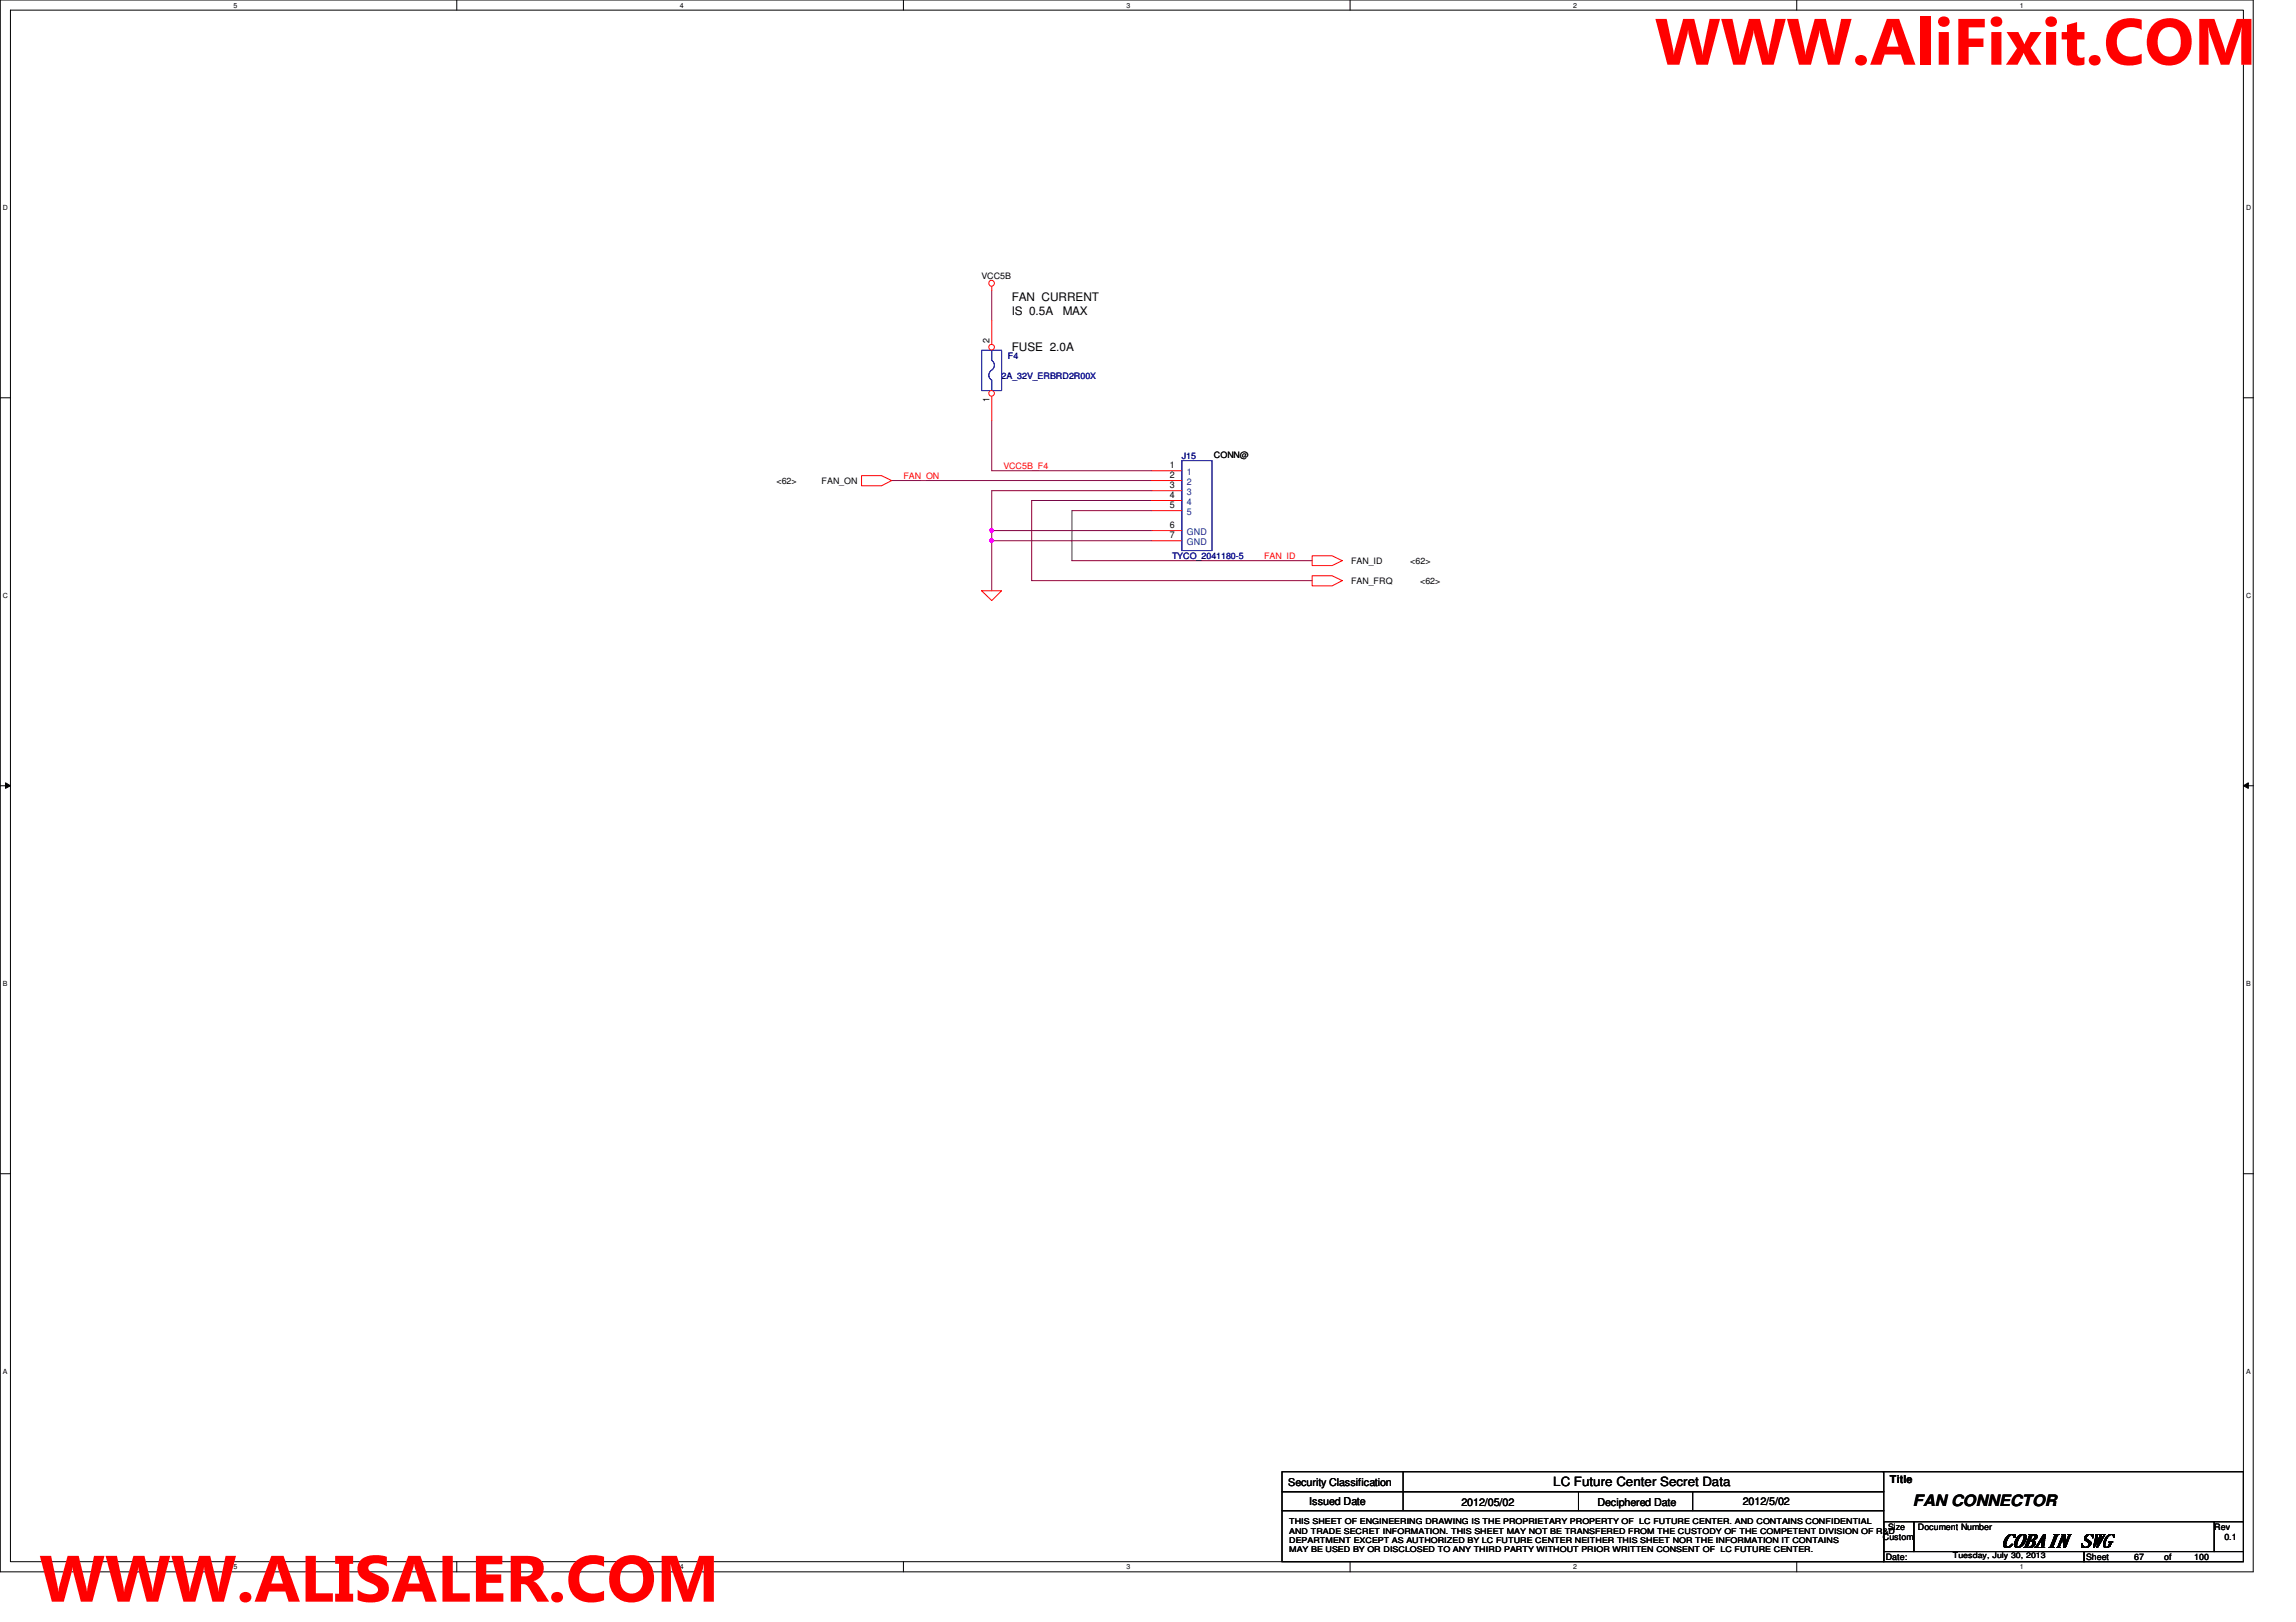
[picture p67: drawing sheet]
<svg xmlns="http://www.w3.org/2000/svg" width="297mm" height="210mm" viewBox="0 0 297 210" stroke-linecap="round" stroke-linejoin="round" font-family="sans-serif">
<defs><g id="words">
<g font-size="8.5" fill="#f00">
<text x="214.1" y="8.4">WWW.AliFixit.COM</text>
<text x="5.1" y="207.3">WWW.ALISALER.COM</text>
</g>
<text font-size="2.4" x="258.9" y="200.2">COBAIN SWG</text>
<text font-size="2" x="247.5" y="194.9">FAN CONNECTOR</text>
<text font-size="1.7" x="201" y="192.3">LC Future Center Secret Data</text>
<g font-size="1.5">
<text x="130.9" y="39">FAN CURRENT</text>
<text x="130.9" y="40.8">IS 0.5A</text>
<text x="137.5" y="40.8">MAX</text>
<text x="130.9" y="45.5">FUSE 2.0A</text>
</g>
<g font-size="1.4">
<text x="244.5" y="191.9">Title</text>
<text x="166.7" y="192.3">Security Classification</text>
<text x="169.4" y="194.7">Issued Date</text>
<text x="189.1" y="194.9">2012/05/02</text>
<text x="206.7" y="194.9">Deciphered Date</text>
<text x="225.5" y="194.7">2012/5/02</text>
</g>
<g font-size="1.2">
<text x="128" y="44.4" transform="rotate(-90 128 44.4)">2</text>
<text x="128" y="52.1" transform="rotate(-90 128 52.1)">1</text>
<text x="151.3" y="60.6">1</text>
<text x="151.3" y="61.9">2</text>
<text x="151.3" y="63.2">3</text>
<text x="151.3" y="64.5">4</text>
<text x="151.3" y="65.8">5</text>
<text x="151.3" y="68.4">6</text>
<text x="151.3" y="69.7">7</text>
</g>
<g font-size="1.2" fill="#004080">
<text x="153.5" y="61.5">1</text>
<text x="153.5" y="62.7">2</text>
<text x="153.5" y="64.1">3</text>
<text x="153.5" y="65.3">4</text>
<text x="153.5" y="69.2">GND</text>
<text x="153.5" y="70.5">GND</text>
<text x="153.5" y="66.6">5</text>
</g>
<g font-size="1.1">
<text x="127" y="36.1">VCC5B</text>
<text x="157.1" y="59.3">CONN@</text>
<text x="100.5" y="62.7">&lt;62&gt;</text>
<text x="106.3" y="62.7">FAN_ON</text>
<text x="174.8" y="73">FAN_ID</text>
<text x="174.8" y="75.6">FAN_FRQ</text>
<text x="182.5" y="73">&lt;62&gt;</text>
<text x="183.7" y="75.6">&lt;62&gt;</text>
<text x="243.6" y="199.3">Custom</text>
<text x="244" y="201.9">Date:</text>
<text x="244.3" y="198">Size</text>
<text x="248.1" y="198">Document Number</text>
<text x="269.9" y="201.9">Sheet</text>
<text x="276.1" y="201.9">67</text>
<text x="280" y="201.9">of</text>
<text x="283.9" y="201.9">100</text>
<text x="286.5" y="198">Rev</text>
<text x="287.8" y="199.3">0.1</text>
</g>
<g font-size="1.1" fill="#000080">
<text x="130.4" y="46.4">F4</text>
<text x="129.6" y="49.1">2A_32V_ERBRD2R00X</text>
<text x="152.9" y="59.4">J15</text>
<text x="151.6" y="72.3">TYCO_2041180-5</text>
</g>
<g font-size="1.1" fill="#f00">
<text x="116.9" y="61.9">FAN_ON</text>
<text x="129.8" y="60.7">VCC5B_F4</text>
<text x="163.5" y="72.3">FAN_ID</text>
</g>
<g font-size="1">
<text x="166.8" y="197.3">THIS SHEET OF ENGINEERING DRAWING IS THE PROPRIETARY PROPERTY OF LC FUTURE CENTER. AND CONTAINS CONFIDENTIAL</text>
<text x="166.8" y="198.5">AND TRADE SECRET INFORMATION. THIS SHEET MAY NOT BE TRANSFERED FROM THE CUSTODY OF THE COMPETENT DIVISION OF R&amp;D</text>
<text x="166.8" y="199.6">DEPARTMENT EXCEPT AS AUTHORIZED BY LC FUTURE CENTER NEITHER THIS SHEET NOR THE INFORMATION IT CONTAINS</text>
<text x="166.8" y="200.8">MAY BE USED BY OR DISCLOSED TO ANY THIRD PARTY WITHOUT PRIOR WRITTEN CONSENT OF LC FUTURE CENTER.</text>
<text x="252.6" y="201.7">Tuesday, July 30, 2013</text>
</g>
<g font-size=".9">
<text x="30.2" y="1">5</text>
<text x="88" y="1">4</text>
<text x="145.8" y="1">3</text>
<text x="203.5" y="1">2</text>
<text x="261.3" y="1">1</text>
<text x=".4" y="27.2">D</text>
<text x="290.6" y="27.2">D</text>
<text x=".4" y="77.3">C</text>
<text x="290.6" y="77.3">C</text>
<text x=".4" y="127.6">B</text>
<text x="290.6" y="127.6">B</text>
<text x=".4" y="177.8">A</text>
<text x="290.6" y="177.8">A</text>
<text x="30.2" y="203.1">5</text>
<text x="88" y="203.1">4</text>
<text x="145.8" y="203.1">3</text>
<text x="203.5" y="203.1">2</text>
<text x="261.3" y="203.1">1</text>
</g>
</g></defs>
<path d="M0 0h291.5v203.4h-291.5zM1.4 1.3h288.8v200.8h-288.8z" fill="none" stroke="#000" stroke-width=".13"/>
<g fill="#fff">
<path d="M30.2 .2h.5v1h-.5z"/>
<path d="M30.2 202.3h.5v1h-.5z"/>
</g>
<path d="M59.1 0v1.3M59.1 202.1v1.3" fill="none" stroke="#000" stroke-width=".13"/>
<g fill="#fff">
<path d="M88 .2h.5v1h-.5z"/>
<path d="M88 202.3h.5v1h-.5z"/>
</g>
<path d="M116.9 0v1.3M116.9 202.1v1.3" fill="none" stroke="#000" stroke-width=".13"/>
<g fill="#fff">
<path d="M145.7 .2h.6v1h-.6z"/>
<path d="M145.7 202.3h.6v1h-.6z"/>
</g>
<path d="M174.7 0v1.3M174.7 202.1v1.3" fill="none" stroke="#000" stroke-width=".13"/>
<g fill="#fff">
<path d="M203.5 .2h.5v1h-.5z"/>
<path d="M203.5 202.3h.5v1h-.5z"/>
</g>
<path d="M232.4 0v1.3M232.4 202.1v1.3" fill="none" stroke="#000" stroke-width=".13"/>
<g fill="#fff">
<path d="M261.3 .2h.5v1h-.5z"/>
<path d="M261.3 202.3h.5v1h-.5z"/>
<path d="M.4 26.4h.6v1h-.6z"/>
<path d="M290.6 26.4h.6v1h-.6z"/>
<path d="M.4 76.5h.6v1.1h-.6z"/>
<path d="M290.6 76.5h.6v1.1h-.6z"/>
</g>
<path d="M0 51.5h1.4M290.2 51.5h1.3" fill="none" stroke="#000" stroke-width=".13"/>
<g fill="#fff">
<path d="M.4 126.7h.6v1.1h-.6z"/>
<path d="M290.6 126.7h.6v1.1h-.6z"/>
</g>
<path d="M0 101.7h1.4M.7 101.3l.7 .4-.7 .3zM290.2 101.7h1.3M290.2 101.7l.7-.4v.7z" fill="none" stroke="#000" stroke-width=".13"/>
<path d="M.7 101.3l.7 .4-.7 .3zM290.2 101.7l.7-.4v.7z" fill="#000"/>
<g fill="#fff">
<path d="M.4 177h.5v1h-.5z"/>
<path d="M290.6 177h.5v1h-.5z"/>
</g>
<path d="M0 151.9h1.4M290.2 151.9h1.3" fill="none" stroke="#000" stroke-width=".13"/>
<path d="M128.3 37.6v3.9M128.3 54.4v6.5h20.7M115.4 62.2h33.6M128.3 63.5h20.7M128.3 68.7h20.7M128.3 70v6.5M149 64.8h-15.5v10.3M149 66.1h-10.3v6.5h31.1" fill="none" stroke="#800040" stroke-width=".13"/>
<path d="M128.1 68.5h.3l.1 .1-.1 .2-.1 .1-.2-.1z" fill-rule="evenodd" fill="#f0f"/>
<path d="M128.1 68.5h.3l.1 .1-.1 .2-.1 .1-.2-.1z" fill="none" stroke="#f0f" stroke-width=".13"/>
<path d="M128.3 70h20.7M128.3 63.5v5.2" fill="none" stroke="#800040" stroke-width=".13"/>
<path d="M128.1 69.8h.3l.1 .1-.1 .2-.1 .1-.2-.1z" fill-rule="evenodd" fill="#f0f"/>
<path d="M128.1 69.8h.3l.1 .1-.1 .2-.1 .1-.2-.1z" fill="none" stroke="#f0f" stroke-width=".13"/>
<path d="M128.3 68.7v1.3M133.5 75.1h36.3" fill="none" stroke="#800040" stroke-width=".13"/>
<g fill="none" stroke="#f00" stroke-width=".13">
<path d="M128.3 37.1v.5M111.5 61.6h2.5l1.4 .6-1.4 .7h-2.5zM127 76.5h2.6l-1.3 1.2zM149 60.9h3.9M149 62.2h3.9M149 68.7h3.9M149 70h3.9M149 63.5h3.9M149 64.8h3.9M149 66.1h3.9M169.8 71.9h2.5l1.3 .7-1.3 .6h-2.5zM169.8 74.5h2.5l1.3 .6-1.3 .7h-2.5z"/>
<circle cx="128.3" cy="36.7" r=".38"/>
</g>
<path d="M165.9 190.5h77.8v2.5h-77.8zM165.9 193h77.8v2.5h-77.8zM165.9 195.5h77.8v6.6h-77.8zM181.5 190.5v5M204.2 193v2.5M219 193v2.5M243.6 190.5h46.6v6.4M243.7 196.9h3.9v3.9h-3.9zM247.6 196.9h38.9v3.9h-38.9zM286.5 196.9h3.7v3.9h-3.7zM243.7 200.8h25.9v1.3h-25.9zM269.6 200.8h20.6v1.3h-20.6z" fill="none" stroke="#000" stroke-width=".13"/>
<path d="M127 45.3h2.6v5.2h-2.6zM128.3 45.3v1.4a.74 .74 0 0 1 0 1.2 .74 .74 0 0 0 0 1.3M128.3 49.2v1.3M152.9 59.6h3.9v11.6h-3.9z" fill="none" stroke="#00f" stroke-width=".13"/>
<circle cx="128.3" cy="44.9" r=".37" fill="#fff"/>
<g fill="none" stroke="#f00" stroke-width=".13">
<path d="M128.3 41.5v3.1"/>
<circle cx="128.3" cy="44.9" r=".37"/>
</g>
<circle cx="128.3" cy="50.9" r=".37" fill="#fff"/>
<g fill="none" stroke="#f00" stroke-width=".13">
<path d="M128.3 51.3v3.1"/>
<circle cx="128.3" cy="50.9" r=".37"/>
</g>
<path d="M128.1 68.5h.3l.1 .1-.1 .2-.1 .1-.2-.1z" fill-rule="evenodd" fill="#f0f"/>
<path d="M128.1 68.5h.3l.1 .1-.1 .2-.1 .1-.2-.1z" fill="none" stroke="#f0f" stroke-width=".13"/>
<path d="M128.1 69.8h.3l.1 .1-.1 .2-.1 .1-.2-.1z" fill-rule="evenodd" fill="#f0f"/>
<path d="M128.1 69.8h.3l.1 .1-.1 .2-.1 .1-.2-.1z" fill="none" stroke="#f0f" stroke-width=".13"/>
<use href="#words"/>
</svg>
